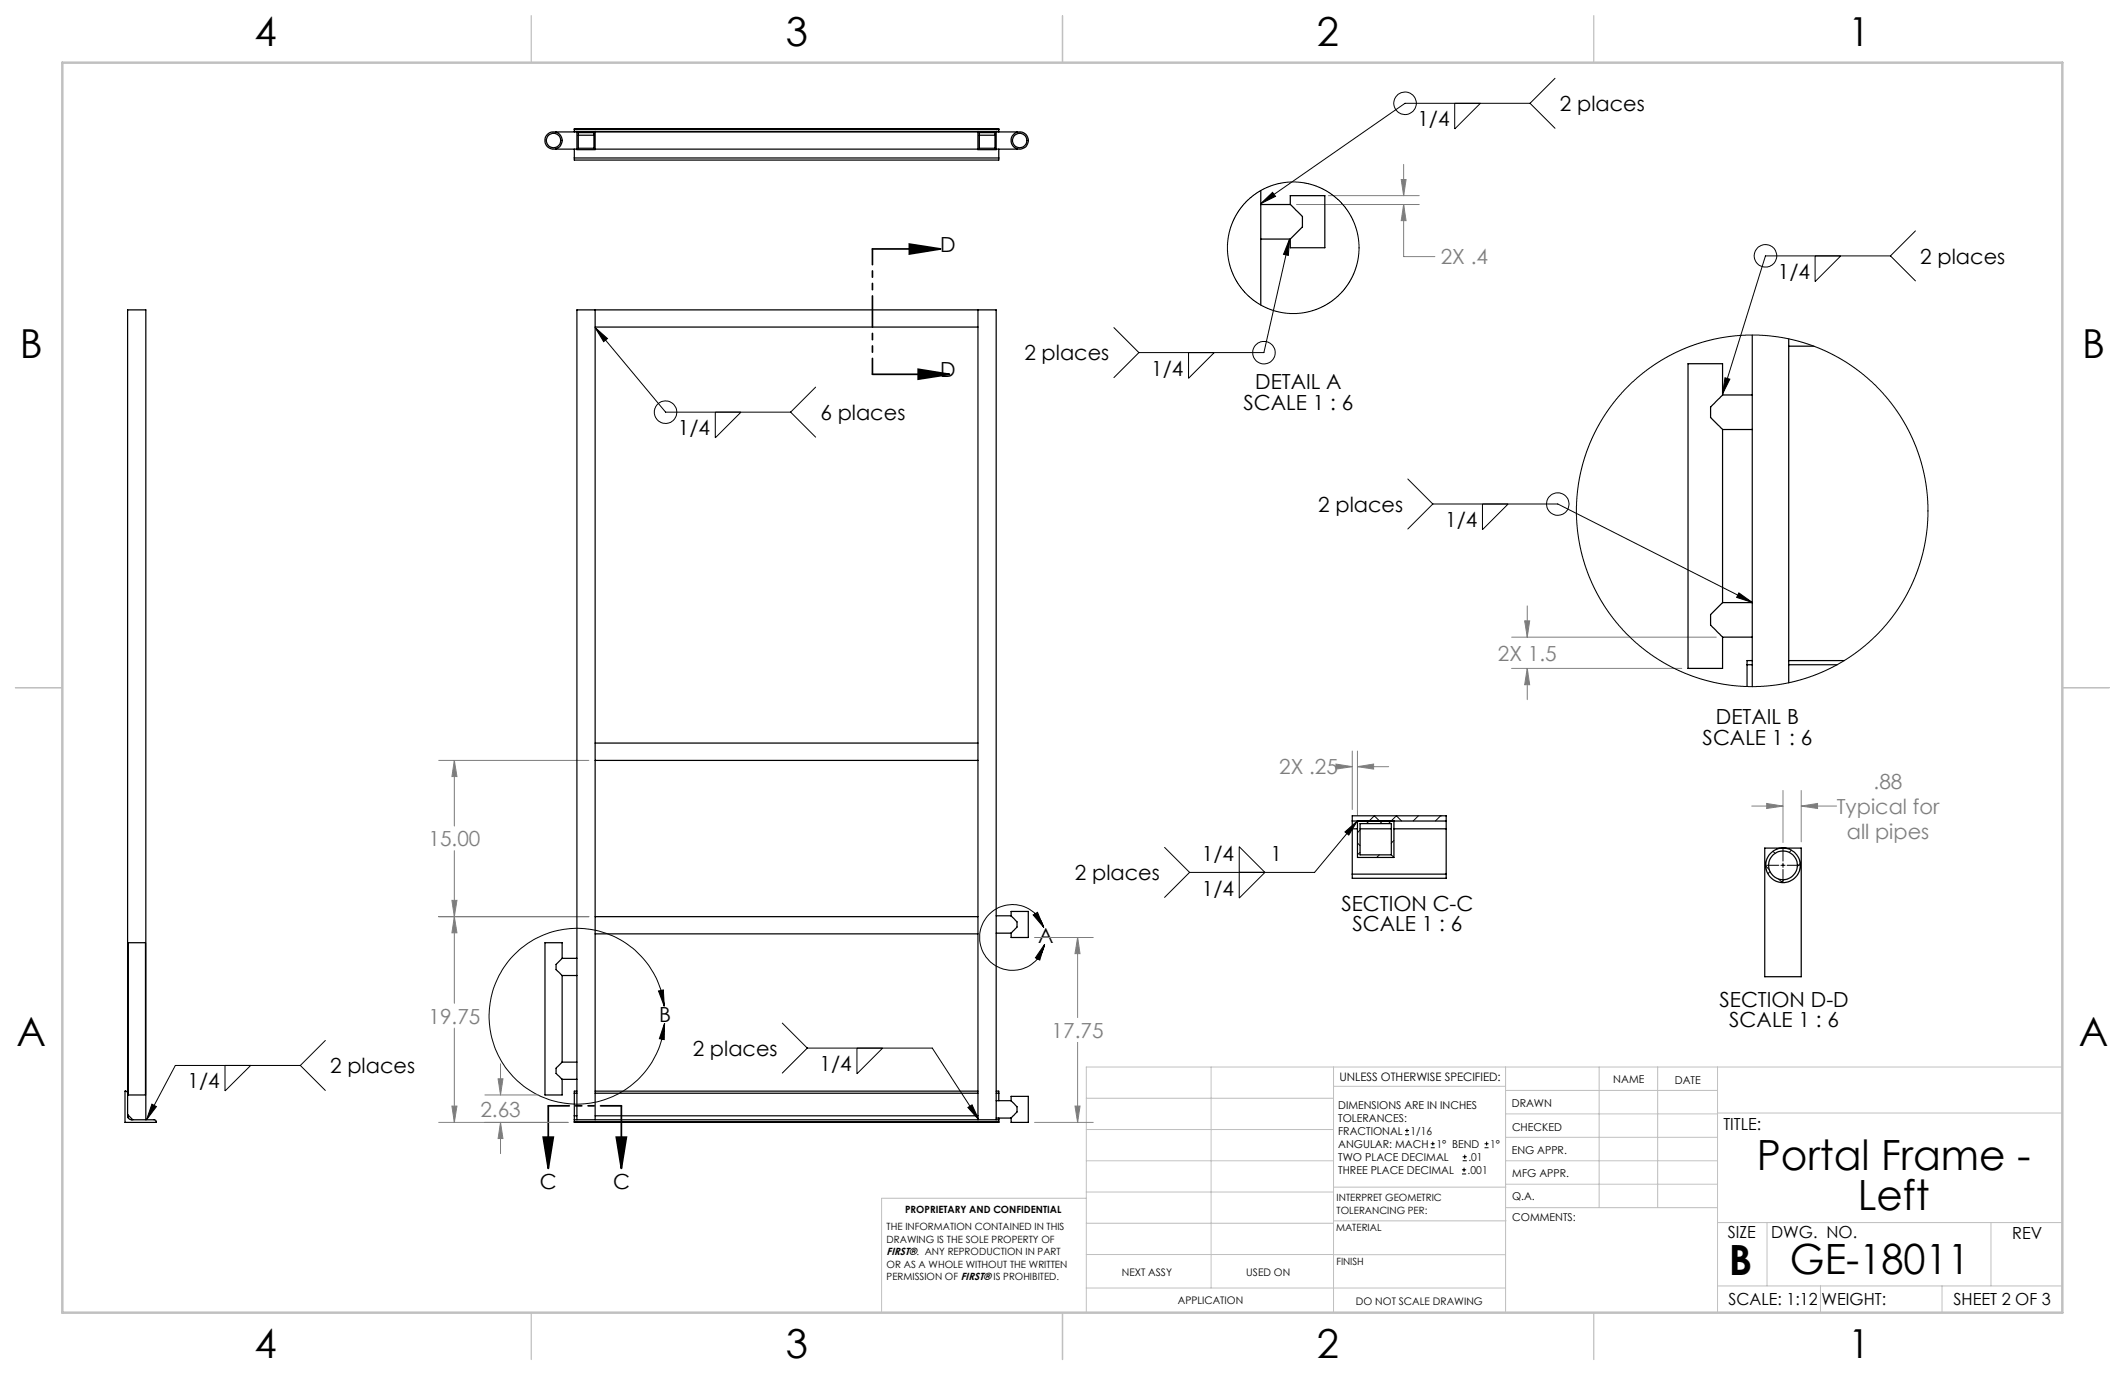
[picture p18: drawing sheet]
<svg xmlns="http://www.w3.org/2000/svg" width="432mm" height="279mm" viewBox="0 0 432 279" stroke-linecap="round" stroke-linejoin="round" font-family="sans-serif">
<defs><g id="words">
<g font-size="8.5">
<text x="357" y="237.7">Portal Frame -</text>
<text x="377.5" y="245.8">Left</text>
<text x="351.3" y="259">B</text>
<text x="363.7" y="258.9">GE-18011</text>
</g>
<g font-size="8.1">
<text x="51.7" y="9.3">4</text>
<text x="159.7" y="9.3">3</text>
<text x="267.6" y="9.3">2</text>
<text x="375.6" y="9.3">1</text>
<text x="4" y="72.8">B</text>
<text x="423.1" y="72.8">B</text>
<text x="3.3" y="212.5">A</text>
<text x="422.4" y="212.5">A</text>
<text x="51.7" y="276">4</text>
<text x="159.7" y="276">3</text>
<text x="267.6" y="276">2</text>
<text x="375.6" y="276">1</text>
</g>
<g font-size="4.2">
<text x="317" y="22.6">2 places</text>
<text x="288" y="25.7">1/4</text>
<text x="191" y="51.3">D</text>
<text x="390.2" y="53.6">2 places</text>
<text x="361.3" y="56.7">1/4</text>
<text x="191" y="76.7">D</text>
<text x="208.1" y="73.2">2 places</text>
<text x="233.9" y="76.4">1/4</text>
<text x="252.7" y="83.3">SCALE 1 : 6</text>
<text x="255.1" y="79.1">DETAIL A</text>
<text x="137.8" y="88.5">1/4</text>
<text x="166.7" y="85.3">6 places</text>
<text x="267.9" y="104">2 places</text>
<text x="293.7" y="107.1">1/4</text>
<text x="348.7" y="147.2">DETAIL B</text>
<text x="346" y="151.4">SCALE 1 : 6</text>
<text x="218.4" y="178.9">2 places</text>
<text x="244.2" y="174.9">1/4</text>
<text x="258.2" y="174.9">1</text>
<text x="244.2" y="182">1/4</text>
<text x="272.6" y="185.1">SECTION C-C</text>
<text x="211" y="191.7">A</text>
<text x="274.8" y="189.3">SCALE 1 : 6</text>
<text x="133.9" y="207.7">B</text>
<text x="349.4" y="204.5">SECTION D-D</text>
<text x="351.4" y="208.7">SCALE 1 : 6</text>
<text x="140.8" y="214.6">2 places</text>
<text x="38.1" y="221.2">1/4</text>
<text x="67.1" y="218.1">2 places</text>
<text x="166.5" y="217.7">1/4</text>
<text x="109.7" y="241.7">C</text>
<text x="124.6" y="241.7">C</text>
</g>
<g font-size="4.2" fill="#808080">
<text x="292.8" y="53.7">2X .4</text>
<text x="304.4" y="134.2">2X 1.5</text>
<text x="259.9" y="157.4">2X .25</text>
<text x="380.7" y="160.3">.88</text>
<text x="373.2" y="165.4">Typical for</text>
<text x="87.1" y="171.9">15.00</text>
<text x="375.3" y="170.4">all pipes</text>
<text x="87.1" y="208">19.75</text>
<text x="213.7" y="210.9">17.75</text>
<text x="97.6" y="227">2.63</text>
</g>
<g font-size="3.4">
<text x="350.2" y="229.5">TITLE:</text>
<text x="351.1" y="251.6">SIZE</text>
<text x="359.9" y="251.6">DWG. NO.</text>
<text x="408.9" y="251.7">REV</text>
<text x="351.2" y="265.2">SCALE: 1:12</text>
<text x="370.1" y="265.3">WEIGHT:</text>
<text x="396.9" y="265.2">SHEET 2 OF 3</text>
</g>
<text font-size="2.4" x="272.2" y="219.7">UNLESS OTHERWISE SPECIFIED:</text>
<g font-size="2.2">
<text x="327.8" y="220.1">NAME</text>
<text x="340.3" y="220.2">DATE</text>
<text x="271.9" y="225.3">DIMENSIONS ARE IN INCHES</text>
<text x="271.9" y="227.9">TOLERANCES:</text>
<text x="307.2" y="224.9">DRAWN</text>
<text x="271.9" y="230.6">FRACTIONAL</text>
<text x="271.9" y="233.2">ANGULAR: MACH</text>
<text x="286.6" y="230.6">1/16</text>
<text x="291.9" y="233.2">1° BEND</text>
<text x="302.8" y="233.2">1°</text>
<text x="307.3" y="229.8">CHECKED</text>
<text x="271.9" y="238.5">THREE PLACE DECIMAL</text>
<text x="271.9" y="235.9">TWO PLACE DECIMAL</text>
<text x="298.2" y="238.5">.001</text>
<text x="298.4" y="235.9">.01</text>
<text x="307.2" y="234.5">ENG APPR.</text>
<text x="307.3" y="239.2">MFG APPR.</text>
<text x="307.3" y="243.9">Q.A.</text>
<text x="307.3" y="248.1">COMMENTS:</text>
</g>
<g font-size="2.1">
<text x="180.2" y="255.1">FIRST®. ANY REPRODUCTION IN PART</text>
<text x="227.9" y="259.2">NEXT ASSY</text>
<text x="253.3" y="259.2">USED ON</text>
<text x="239.3" y="265">APPLICATION</text>
<text x="275.5" y="265.1">DO NOT SCALE DRAWING</text>
</g>
<g font-size="2">
<text x="271.6" y="244.1">INTERPRET GEOMETRIC</text>
<text x="180.2" y="250">THE INFORMATION CONTAINED IN THIS</text>
<text x="183.9" y="246.4">PROPRIETARY AND CONFIDENTIAL</text>
<text x="271.5" y="250.2">MATERIAL</text>
<text x="271.6" y="246.6">TOLERANCING PER:</text>
<text x="180.2" y="252.5">DRAWING IS THE SOLE PROPERTY OF</text>
<text x="180.2" y="257.6">OR AS A WHOLE WITHOUT THE WRITTEN</text>
<text x="271.5" y="257">FINISH</text>
<text x="180.2" y="260.1">PERMISSION OF FIRST® IS PROHIBITED.</text>
</g>
</g></defs>
<g fill="none" stroke="#c0c0c0" stroke-width=".2">
<path d="M246.1 216.8v44.9M271 216.8v49.9M305.9 216.8v49.9M324.9 216.8v28.6M336.8 216.8v28.6M349 216.8v49.9M419.1 216.8h-198.4v49.9M220.7 235.9h50.3M220.7 229.5h50.3M220.7 223.2h50.3M271 220.7h34.9M305.9 231.1h43.1"/>
<path d="M305.9 226.3h43.1M305.9 221.6h43.1M305.9 235.9h43.1M349 226.2h70.1M220.7 248.6h50.3M220.7 242.2h50.3M220.7 254.9h50.3M220.7 243.5h-41.6v23.2M271 255h34.9M271 248.1h35M271 241.2h35M305.9 240.6h43.1"/>
<path d="M306 245.4h43M349 248.4h70.1M359.1 248.4v12.9M404.6 248.4v12.9M220.7 261.7h85.2M349 261.3h70.1M369.9 261.3v5.4M394.6 261.3v5.4"/>
</g>
<path d="M108 3.2v9.5M215.9 3.2v9.5M323.8 3.2v9.5M3.1 139.7h9.6M419.1 139.7h9.5M108 266.7v9.6M215.9 266.7v9.6M323.8 266.7v9.6" fill="none" stroke="#c0c0c0" stroke-width=".25"/>
<path d="M12.7 12.7h406.4v254h-406.4z" fill="none" stroke="#c0c0c0" stroke-width=".5"/>
<g fill="none" stroke="#000" stroke-width=".2">
<path d="M316 15.9l-5.1 5.1M295.6 21v5.2l5.2-5.2M310.9 21h-25.4l-29.3 20.4M310.9 21l5.1 5.1M256.2 41.4l2.4-2.3 .6 .8zM262 48.6l-5.2 23h-25.4M262 48.6l-.2 3.3-1-.2zM368.8 52v5.2l5.3-5.2M384.1 52h-25.4l-8.7 28M384.1 52l5.1 5.1M389.2 46.9l-5.1 5.1M120.9 66.6l14.4 17.1h25.4"/>
<path d="M120.9 66.6l2.5 2.2-.7 .6zM165.7 78.7l-5 5M226.3 66.6l5.1 5M231.4 71.6l-5.1 5.1M241.5 71.6v5.3l5.2-5.3M350.5 76.8l1 .2-1.5 3zM145.3 83.7v5.3l5.3-5.3M160.7 83.7l5 5.1M286.1 97.3l5 5.1M291.1 102.4h25.4l39.6 20M291.1 102.4l-5 5.1M301.2 102.4v5.2l5.3-5.2"/>
<path d="M353.3 120.5l2.8 1.9-3.2-1zM236.6 172.2l5.1 5.1M241.7 177.3l-5.1 5.1M251.8 172l5.2 5.3-5.2 5.2zM273.3 169.1l2.5-2.3-1.7 2.9zM275.8 166.8l-8.7 10.5h-25.4M359 175.8h2.5M361.9 175.8h.8M362.3 172.5v2.5M362.3 175.4v.8M362.3 176.7v2.5M363.1 175.8h2.6"/>
<path d="M209.9 185.9l.9-.5 1.3 3.1zM212.1 188.5a6.7 6.7 0 0 0-10.5-3.3 6.7 6.7 0 0 0 .6 11 6.7 6.7 0 0 0 10.1-4.3M212.3 191.9l-1 3.2-.9-.5zM45.7 216.5v5.2l5.2-5.2M61 216.5h-25.4l-5.8 11M61 216.5l5.1 5.1M66.1 211.4l-5.1 5.1M133.8 201.4l1-.2 .2 3.3zM135 204.5a17.9 17.9 0 0 0-27.5-12.9 17.9 17.9 0 0 0 .6 30.3 17.9 17.9 0 0 0 26.9-14M135 207.9v3.3l-1-.1zM159 207.9l5 5.1M164 213h25.4l9.5 14.5"/>
<path d="M164 213l-5 5.1M174.1 213v5.2l5.3-5.2M30.9 224.4l.9 .5-2 2.6zM196.7 225l.8-.5 1.4 3z"/>
<circle cx="285.5" cy="21" r="2.29"/>
<circle cx="358.7" cy="52" r="2.29"/>
<circle cx="256.8" cy="71.7" r="2.29"/>
<circle cx="135.2" cy="83.7" r="2.28"/>
<circle cx="316.6" cy="102.4" r="2.29"/>
</g>
<path d="M177.3 50.6h13.8M184.8 49.6l6.3 1-6.3 1zM177.3 76.1h15.6M186.6 75l6.3 1.1-6.3 .9zM110.4 231.1h2l-1 6.3zM111.4 224.7v12.7M125.2 231.1h2.1l-1 6.3zM126.3 224.7v12.7" fill="none" stroke="#000" stroke-width=".35"/>
<g fill="none" stroke="#808080" stroke-width=".2">
<path d="M269.9 39.8h18.5M284.7 36.5h1l-.5 3.3zM285.2 33.4v6.4M263.5 41.6h24.9M285.2 41.6l.5 3.2h-1zM285.2 41.6v10.5h6.4M307.2 129.5h41.6M307.2 135.8h34.5M309.8 126.2h1l-.5 3.3zM310.3 135.8l.5 3.3h-1zM310.3 123.1v6.4M310.3 135.8v6.4"/>
<path d="M89.1 154.5h30.6M92.3 154.5l.6 3.3h-1.1zM92.3 154.5v13.4M271.5 155.3l3.3 .5-3.3 .5zM273 155.8h1.8M274.8 152.6v11.9M275.8 155.8l3.3-.5v1zM275.8 152.6v13M275.8 155.8h6.4M92.3 172.9v31M356 163.8h6.3M359 163.3l3.3 .5-3.3 .5z"/>
<path d="M362.3 160.6v10.6M366 160.6v10.5M366 163.8h7.2M366 163.8l3.3-.5v1zM89.1 186.3h30.6M91.8 183h1.1l-.6 3.3zM92.3 186.3l.6 3.2h-1.1zM210.2 190.5h11.9M219 190.5l.5 3.3h-1.1zM219 190.5v16.3M92.3 208.9v19.2M101.2 219.2h1l-.5 3.3z"/>
<path d="M101.7 216.1v6.4M219 211.8v16.3M89.1 228.1h26.3M91.8 224.8h1.1l-.6 3.3zM98.5 222.5h11M101.7 228.1v6.3M101.7 228.1l.5 3.3h-1zM210.2 228.1h11.9M218.4 224.8h1.1l-.5 3.3z"/>
</g>
<path d="M126.3 224.7h-14.9" fill="none" stroke="#000" stroke-width=".35" stroke-dasharray="6.3 1.3 1.3 1.3 1.3 1.3" stroke-dashoffset="2.1"/>
<path d="M177.3 50.6v25.4" fill="none" stroke="#000" stroke-width=".35" stroke-dasharray="6.3 1.3 1.3 1.3 1.3 1.3" stroke-dashoffset="3.2"/>
<g fill="#000">
<path d="M209.9 185.9l.9-.5 1.3 3.1zM212.3 191.9l-1 3.2-.9-.5zM133.8 201.4l1-.2 .2 3.3zM135 207.9v3.3l-1-.1zM196.7 225l.8-.5 1.4 3zM120.9 66.6l2.5 2.2-.7 .6zM30.9 224.4l.9 .5-2 2.6zM262 48.6l-.2 3.3-1-.2zM256.2 41.4l2.4-2.3 .6 .8zM350.5 76.8l1 .2-1.5 3zM353.3 120.5l2.8 1.9-3.2-1zM273.3 169.1l2.5-2.3-1.7 2.9z"/>
<path d="M125.2 231.1h2.1l-1 6.3zM110.4 231.1h2l-1 6.3zM184.8 49.6l6.3 1-6.3 1zM186.6 75l6.3 1.1-6.3 .9z"/>
</g>
<path d="M92.3 154.5l.6 3.3h-1.1zM91.8 183h1.1l-.6 3.3zM92.3 186.3l.6 3.2h-1.1zM91.8 224.8h1.1l-.6 3.3zM101.2 219.2h1l-.5 3.3zM101.7 228.1l.5 3.3h-1zM219 190.5l.5 3.3h-1.1zM218.4 224.8h1.1l-.5 3.3zM285.2 41.6l.5 3.2h-1zM284.7 36.5h1l-.5 3.3zM309.8 126.2h1l-.5 3.3zM310.3 135.8l.5 3.3h-1zM275.8 155.8l3.3-.5v1zM271.5 155.3l3.3 .5-3.3 .5zM359 163.3l3.3 .5-3.3 .5zM366 163.8l3.3-.5v1z" fill="#808080"/>
<g fill="none" stroke="#000" stroke-width=".25">
<path d="M113 30.2l4.2 .1M116.7 26.3v.4M116.7 26.7v.1M116.7 32.1v.4h86.3v-.4M116.7 26.3v-.1h86.3v.1M116.7 30.3v1.8M116.7 26.7h86.3M116.7 26.3h86.3M116.7 32.1h86.3M117.2 26.8l-4.2 .1M117.2 26.7v3.7h3.7v-3.7M117.5 27h3.2v3.1h-3.2z"/>
<path d="M117.5 27.5h3.2M120.9 30.3h77.8M120.9 26.8h77.8M198.7 26.7v3.7h3.7v-3.7M199 27h3.2v3.1h-3.2zM199 27.5h3.2M202.4 26.8l4.3 .1M203 26.3v.4M203 26.7v.1M203 30.3v1.8M206.7 30.2l-4.3 .1M256.2 38.7v23.3"/>
<path d="M256.2 41.6h6M256.2 48.6h6M262.2 41.6v-1.8h7v10.5h-7v-1.7M262.2 41.6l1.4 1.4a2.23 2.23 0 0 1 1.1 2.6v.5l-2.5 2.5M120.9 66.5h77.8M120.9 63v164.5M198.7 63v164.5M356.1 68.1v71.4M363.5 70.3h5.1M363.5 68.9v69.8M350 80.3v-6.4h-7v61.9h7v-6.3M350 80.3l-2.1 2a1.53 1.53 0 0 0-.3 1.5v.2a1.44 1.44 0 0 0 .7 1.5l1.7 1.8"/>
<path d="M350 87.3v35.1M350 87.3h6.1M350 80.3h6.1M350 122.4l-1.4 1.5a2.3 2.3 0 0 0-1 2.6v.5l2.4 2.5M350 129.5h6.1M350 122.4h6.1M355 135.1v4.4M355 135.1h1.1M356.1 134.2h-1.1v.9M363.5 134.2h11.3M363.5 135.1h9.8M120.9 154.5h77.8"/>
<path d="M120.9 151h77.8M274.8 166.8v1.6M274.8 177.6v.9h19.1v-.9M274.8 166.8h19.1M274.8 166.8v-1h19.1v1M274.8 168.4v9.2M274.8 177.6h19.1M274.8 168.4h1M275.8 166.8v7.4h7.4v-7.4M276.4 167.4h6.3v6.3h-6.3zM276.4 168.4h6.3M283.2 168.4h10.7"/>
<path d="M293.9 166.8v1.6M293.9 168.4v9.2M358.6 172.3h7.4v26.2h-7.4zM26 191.6h3.6v30.9h-3.6zM114.2 194.7v-3.1h-3.5v30.9h3.5v-3.2M114.2 194.7l-.4 .5a1.52 1.52 0 0 0-.8 1.3v.1a1.44 1.44 0 0 0 .8 1.2l.4 .4M114.2 198.2v17.6M114.2 198.2h3M114.2 194.7h3M120.9 189.8h77.8M120.9 186.3h77.8M202.4 186.1h3.1"/>
<path d="M202.4 189.6h3.1M205.5 186.1v-.9h3.5v5.3h-3.5v-.9M205.5 186.1v.1a2.09 2.09 0 0 1 1.2 2.2l-1.2 1.2M114.2 215.8l-.4 .5a1.43 1.43 0 0 0-.8 1.3v.1a1.44 1.44 0 0 0 .8 1.2l.4 .4M114.2 219.3h3M114.2 215.8h3M25.9 222.1l-.1-.3-.4-.1v6.4h6.4l-.2-.5-.2-.1h-4.7a.85 .85 0 0 1-.8-.8v-163.7h3.7v164.5M25.9 226.5l1.1 1M26 226.6v.5M116.7 227.5v.5M116.7 226.7v.8M116.7 228v.1h86.3v-.1"/>
<path d="M116.7 222.1v4.6M116.7 228h86.3M116.7 227.5h86.3M116.7 226.7h.5M116.7 222.1h.5M117.2 221.7h-.5v.4M117.2 227.5v-164.5h85.2v164.5M120.9 221.7h77.8M120.9 226.7h77.8M120.9 222.1h77.8M202.4 221.7h.6v.4M202.4 223.7h3.1"/>
<path d="M202.4 227.2h3.1M202.4 222.1h.6M203 227.5v.5M203 227.2v.3M203 222.1v1.6M205.5 223.7v-.9h3.5v5.3h-3.5v-.9M205.5 223.7a2.09 2.09 0 0 1 1.2 2.3l-1.2 1.2"/>
<circle cx="112.5" cy="28.5" r="1.76"/>
<circle cx="112.5" cy="28.6" r="1.46"/>
<circle cx="207.2" cy="28.5" r="1.76"/>
<circle cx="207.2" cy="28.6" r="1.46"/>
<circle cx="362.3" cy="175.8" r="3.5"/>
<circle cx="362.3" cy="175.8" r="2.91"/>
</g>
<g fill="none" stroke="#000" stroke-width=".2">
<path d="M275.8 171.3l.6 .5M276.4 168.7l-.6 .5M276.4 173.2l-.6 .5M277.7 167.4l1.6-1.6 1.5 1.6M280.3 173.7l-.5 .5M282.7 173.7l.5 .5M283.2 170.8l-.5 .5M284.8 166.8l-1.1-1-1.5 1.6M288.2 165.8l-1 1M292.7 165.8l-1 1M292.7 165.8h.1M358.8 176l.7 .7"/>
<path d="M359.7 177.1l-.5 .5M360.3 173l.4 .4M361.4 178.6l.8 .8M362.5 178.8l-.6 .5M364 172.8l-.4 .4M365.8 175.5l-.6 .5M285.5 230.6h.8M285.5 229.7h.8M285.9 229.3v.9M290.7 233.2h.8M290.7 232.4h.8M291.1 232v.8"/>
<path d="M297.1 238.5h.8M297.1 237.7h.8M297.2 235.9h.9M297.2 235.1h.9M297.5 237.3v.8M297.6 234.6v.9M301.7 233.2h.8M301.7 232.4h.8M302.1 232v.8"/>
<circle cx="262.8" cy="50.3" r="13.4"/>
<circle cx="356" cy="103.8" r="35.7"/>
</g>
<use href="#words"/>
</svg>
